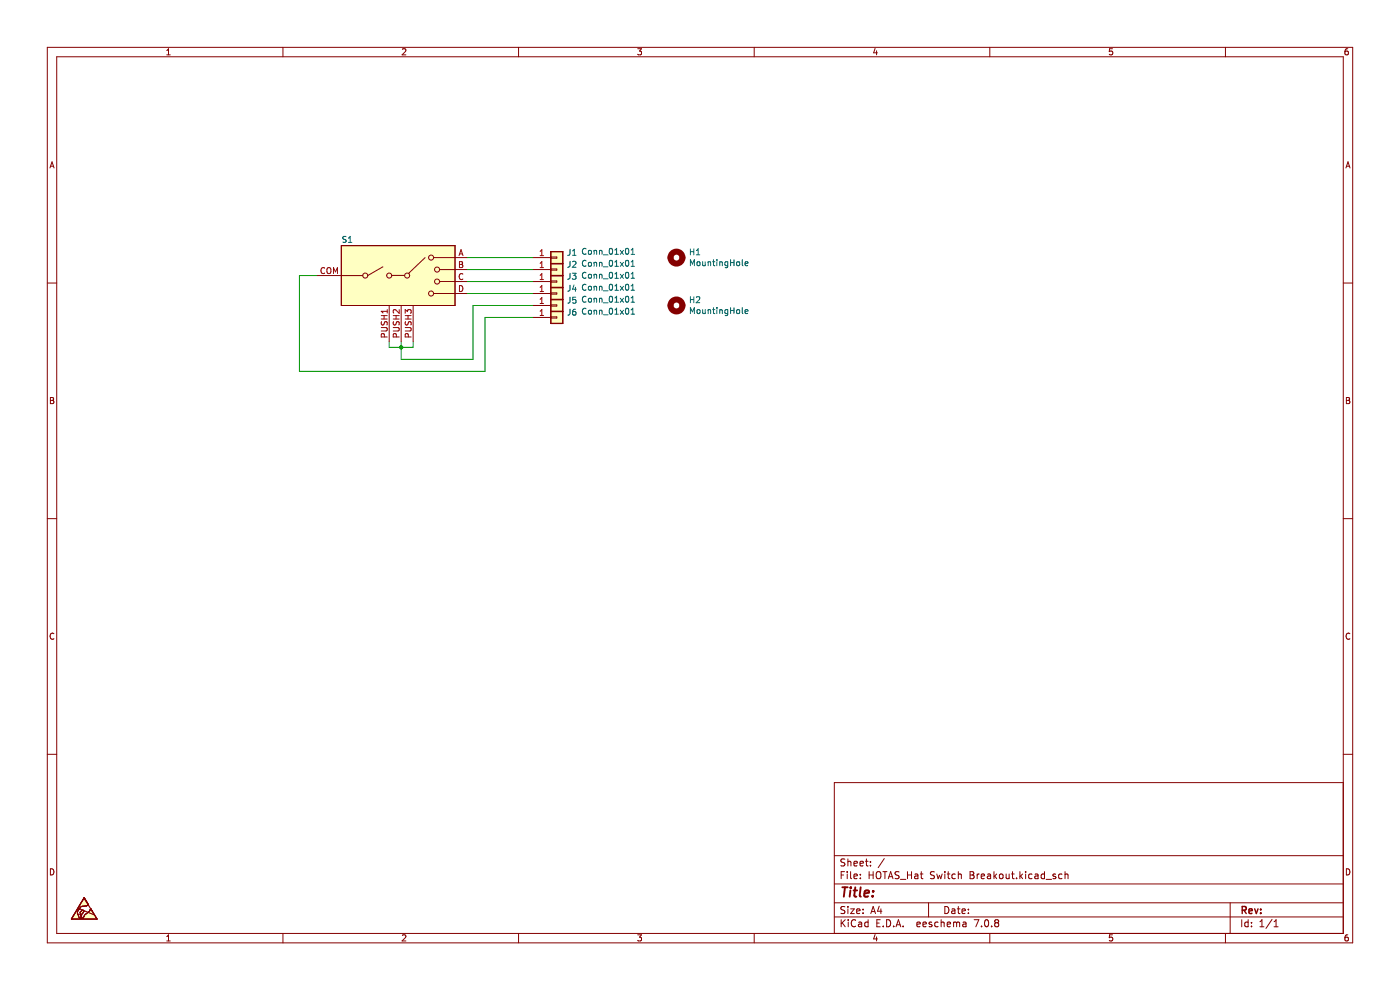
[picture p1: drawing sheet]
<svg xmlns="http://www.w3.org/2000/svg" width="297mm" height="210mm" viewBox="0 0 297 210" stroke-linecap="round" stroke-linejoin="round" font-family="sans-serif">
<g fill="none" stroke="#840000" stroke-width=".21">
<path d="M10 10h277v190h-277zM12 12h273v186h-273zM35.4 11.6h.7M35.4 10.7l.3-.4v1.3M60 10v2M85.4 10.5l.5-.2 .2 .4-.8 .9h.8M110 10v2M135.3 10.3h.8l-.4 .5 .3 .2v.5l-.2 .1-.5-.1M160 10v2M185.6 10.3l-.3 .9h.8M186 10.8v.8M210 10v2"/>
<path d="M236 10.3h-.6l-.1 .7 .6-.1 .1 .6-.2 .1-.5-.1M260 10v2M285.9 10.3l-.3 .1-.2 .2-.1 .8 .3 .2 .4-.1-.1-.6-.3-.1-.3 .3M10.6 35.6l.4-1.3 .5 1.3M10.7 35.3h.6M285.5 35.6l.5-1.3 .4 1.3M285.7 35.3h.6M10 60h2M285 60h2M10.7 84.3h.4l.3 .3-.3 .3 .3 .2v.3l-.2 .2h-.5zM10.7 84.9h.4M285.6 84.3h.5l.2 .3-.2 .3 .2 .2 .1 .3-.3 .2h-.5z"/>
<path d="M285.6 84.9h.5M10 110h2M285 110h2M11.4 134.4a.58 .58 0 0 0-.8 .6 .58 .58 0 0 0 .8 .5M286.4 134.4a.58 .58 0 0 0-.8 .6 .58 .58 0 0 0 .8 .5M10 160h2M285 166h-108v32M285 160h2M10.7 184.3a.66 .66 0 0 1 .7 .6 .66 .66 0 0 1-.7 .7zM35.4 198.7l.3-.4v1.3M35.4 199.6h.7M60 198v2"/>
<path d="M85.4 198.4l.5-.1 .2 .4-.8 .9h.8M110 198v2M135.3 198.3h.8l-.4 .5 .3 .1v.6l-.2 .1-.5-.1M160 198v2M177 194.5h108M177 191.5h108M177 187.5h108M177 181.5h108M178.4 195.1v1.5M178.4 185.6h.5M178.7 195.7l.6 .9M179.2 184.9h-.8v1.5"/>
<path d="M179.2 192.4l-.5-.1-.3 .1v.5l.7 .2 .1 .4-.3 .3-.5-.1M179.2 182.3l-.5-.1-.3 .1v.5l.7 .3 .1 .3-.3 .3-.5-.1M179.3 195.1l-.9 .8M179.7 184.9v.1M179.7 185.4v1M179.9 182.2v1.5M179.9 192.3v.1M179.9 192.8v1M179.9 182.8l.2-.1 .3 .1 .1 .9M179.9 195.1v.1M179.9 195.6v1M180.4 192.8h.8l-.8 1h.8"/>
<path d="M180.4 184.9v1.3l.3 .2M181.2 185.9l.7-.2-.1-.2-.4-.1-.2 .2v.7h.6M181.2 183.2l.7-.1-.1-.3-.4-.1-.2 .2v.7h.6M181.5 195.2a.71 .71 0 0 0-1 .5 .71 .71 0 0 0 .7 .9l.3-.2M181.7 193.3l.7-.2v-.2l-.5-.1-.2 .2 .1 .7h.6M182.2 195.7h.5l.1 .9M182.4 183.2l.8-.1-.1-.3-.4-.1-.3 .2 .1 .7h.6M182.5 186.2v.2M182.5 185.5v.1M182.8 195.9l-.5 .1-.2 .2 .2 .4 .5-.1M183.1 192.9v.1M183.1 193.6v.2"/>
<path d="M183.6 182.7h.6M183.8 182.2v1.3l.4 .2M184.2 195.7l-.5-.1-.3 .3 .2 .6h.6M184.2 195.1v1.5M184.4 185.6h.8M184.4 184.9v1.5M184.7 183.5v.2M184.7 182.8v.1M184.7 193.8l.5-1.5 .5 1.5M184.9 193.4h.7M185.2 184.9v1.5M185.6 198.2l-.3 1h.8"/>
<path d="M185.9 185.1l.3-.2a.5 .5 0 0 1 .7 .5v.5a.5 .5 0 0 1-.5 .5 .5 .5 0 0 1-.5-.5zM186 198.7v.9M186 195.8h.5M186.5 192.2l-.3 1.1h.9M186.7 195.1h-.7v1.5h.7M186.9 192.8v1M187.3 184.9h.9M187.4 196.4v.2M187.6 182.1l-1.3 1.9M187.7 184.9v1.5M188.1 195.1a.76 .76 0 0 1 .9 .7 .76 .76 0 0 1-.9 .8zM188.4 186.4l.5-1.5 .5 1.5"/>
<path d="M188.6 186h.7M189.6 196.4v.2M190.1 196.6l.5-1.5 .5 1.5M190.2 196.2h.7M190.7 185l-.5-.1-.3 .1v.5l.7 .2 .1 .4-.3 .3-.5-.1M191 186.5h1.2M191.6 196.4v.2M192.5 185.6h.9M192.5 184.9v1.5M193.4 184.9v1.5M194.1 185.5h.6v.9M194.5 196.1l.7-.2v-.2l-.5-.1-.2 .2 .1 .7h.6"/>
<path d="M194.7 185.7l-.5 .1-.2 .2 .2 .4 .5-.1M195.2 185.4h.6M195.4 184.9v1.3l.4 .2M195.8 196.1l.7-.2-.1-.2-.4-.1-.2 .2 .1 .7h.5M197 191.5v3M197.7 195.7l-.4-.1-.2 .2 .1 .2 .5 .2v.3h-.6M198.2 185l-.5-.1-.3 .1v.5l.7 .2 .1 .4-.3 .3-.5-.1M198.7 185.4l.3 1 .3-.7 .3 .7 .3-1M199 195.7l-.4-.1-.3 .3 .1 .6h.6M199.7 195.7l.2-.1 .3 .1 .1 .9M199.7 195.1v1.5M200.4 184.9v.1"/>
<path d="M200.4 185.4v1M200.4 192.3a.76 .76 0 0 1 .9 .7 .76 .76 0 0 1-.9 .8zM200.9 196.1l.8-.2-.1-.2-.4-.1-.3 .2 .1 .7h.6M200.9 185.4h.6M201.2 184.9v1.3l.3 .2M201.9 192.9h.6l.1 .9M202.3 195.7l.4-.1 .2 .2M202.3 195.6v1M202.6 193.1l-.5 .1-.2 .2 .2 .4 .5-.1M202.7 185.5l-.5-.1-.3 .3 .2 .6h.6M202.9 195.8l.3-.2 .3 .1 .1 .9M202.9 195.8v.8"/>
<path d="M203.1 192.8h.6M203.3 192.3v1.3l.4 .2M203.3 184.9v1.5M203.3 185.5l.2-.1 .4 .1v.9M204.1 193.3l.7-.2-.1-.2-.4-.1-.2 .2 .1 .7h.5M204.3 195.7h.6v.9M204.9 195.9l-.5 .1-.2 .2 .2 .4 .5-.1M205.4 193.6v.2M205.4 192.9v.1M205.8 185.6h.5M205.8 184.9h.5l.3 .3-.3 .4 .3 .1 .1 .4-.3 .3h-.6zM206.7 195.1h1l-.7 1.5"/>
<path d="M207.3 185.4v1M207.7 185.4l-.4 .3M208.2 185.9l.7-.2-.1-.2-.4-.1-.2 .2v.7h.6M208.2 196.4v.2M209 195.2l.2-.1a.8 .8 0 0 1 .5 .7 .8 .8 0 0 1-.5 .8l-.3-.6zM209.5 185.5h.6l.1 .9M210 198v2M210.2 185.7l-.5 .1-.3 .2 .3 .4 .5-.1M210.4 196.4v.2M210.9 184.9v1.5M211 185.8l.4 .6M211.3 195.7l-.3 .3v.3l.3 .3 .4-.1 .2-.2-.1-.4-.2-.2"/>
<path d="M211.3 195.7l-.3-.3 .3-.3 .4 .1 .2 .2-.3 .3M211.3 195.7h.3M211.4 185.4l-.5 .6M212.1 185.5l.2-.1 .4 .1 .1 .6-.1 .2-.4 .1-.2-.2zM213.4 185.4l.1 .9 .4 .1 .2-.2M214.1 185.4v1M214.6 185.4h.6M214.8 184.9v1.3l.4 .2M215.7 186.2v.2M216.4 184.9v1.5M216.5 185.8l.4 .6M216.9 185.4l-.5 .6"/>
<path d="M217.6 184.9v.1M217.6 185.4v1M218.9 185.5l-.4-.1-.3 .3 .2 .6h.5M219.6 185.5h.6v.9M220.2 185.7l-.5 .1-.2 .2 .2 .4 .5-.1M221.6 185.5l-.4-.1-.3 .3 .1 .6h.6M221.6 184.9v1.5M221.9 186.5h1.2M223.9 185.5l-.3-.1-.2 .2v.2l.5 .2v.3h-.5M225.3 185.5l-.4-.1-.3 .3 .1 .6h.6M225.9 185.5l.3-.1 .3 .1 .1 .9M225.9 184.9v1.5"/>
<path d="M236 198.3h-.6l-.1 .6h.6l.1 .6-.2 .1-.5-.1M260 198v2M261 191.5v6.5M263.4 195.1v1.5M264.8 195.7l-.4-.1-.3 .3 .1 .6h.6M264.8 195.1v1.5M265.5 196.4v.2M265.5 195.7v.1M267.3 196.6h.8M267.3 195.5l.4-.4v1.5M269.9 195l-1.3 1.9M270.3 196.6h.8"/>
<path d="M270.3 195.5l.4-.4v1.5M285.6 184.3a.66 .66 0 0 1 .8 .6 .66 .66 0 0 1-.8 .7zM285.9 198.3l-.3 .1-.2 .2-.1 .7 .3 .3 .4-.1-.1-.6-.3-.1-.3 .2"/>
</g>
<path d="M263.5 193.1l.7-.1 .2-.2-.1-.4-.8-.1v1.5M263.9 193.1l.5 .7M265 193.3l.7-.2-.1-.2-.4-.1-.2 .2v.7h.6M266.2 192.8l.3 1 .4-1M267.5 193.6v.2M267.5 192.9v.1" fill="none" stroke="#840000" stroke-width=".3"/>
<path d="M178.7 188.2h1.1M179.3 188.2l-.3 2M180.4 188.9l-.2 1.3M180.5 188.2v.2M181.1 188.9h.7M181.4 188.2l-.2 1.7 .1 .2 .4 .1M182.6 188.2l-.2 1.7 .2 .3M183.4 189.5l.9-.1v-.4h-.8l-.2 .9 .3 .3 .6-.1M185.1 190v.2M185.3 189l-.1 .2" fill="none" stroke="#840000" stroke-width=".4"/>
<path d="M17.8 190.4l.9 1.5a1.73 1.73 0 0 1-1.4 .4l-.4 .4a1.08 1.08 0 0 0-.2 1.6l.2 .5 .2-.1 .1-.4-.2-.8 .2-.2a.31 .31 0 0 1 .5-.1 .31 .31 0 0 1-.1 .5l-.2 .2-.1 .7 .1 .2h.2a3.3 3.3 0 0 1 1.5-1.6l.2-.4 1.3 2.2h-5.4z" fill-rule="evenodd" fill="#ffffc2"/>
<g fill="none" stroke="#840000" stroke-width=".21">
<path d="M15.2 194.9v.1M15.2 195h5.4M16.5 193.8v.1M17 194l.1 .1M17 193.9h.1M17.1 194.1v.6M17.2 194.6h-.1M17.6 194.7v.1M17.8 193.4l-.2-.3-.4 .2-.2 .2 .1 .6M17.8 193.4h.1M17.8 190.4h.1M17.8 190.4v.1"/>
<path d="M17.8 190.5l-2.6 4.4M17.9 190.5l.8 1.3M17.9 190.4v.1M17.9 190.5h.1M18.4 192.1l-.5 .1a1.49 1.49 0 0 0-1.4 1l-.1 .4 .4 1 .1 .2 .2-.1M18.5 192.1h.1M18.7 191.8h.1M18.7 191.8l-.4 .4M19.1 193v.1M19.3 192.8h.1M19.3 192.8l-.3 .5a3.3 3.3 0 0 0-1.4 1.5l-.2-.1-.1-.6 .5-.7M19.3 192.8l1.3 2.1"/>
<path d="M20.6 194.9v.1"/>
</g>
<path d="M72.4 52.1h24.1v12.7h-24.1z" fill-rule="evenodd" fill="#ffffc2"/>
<path d="M72.4 52.1h24.1v12.7h-24.1z" fill="none" stroke="#840000" stroke-width=".21"/>
<path d="M116.8 58.5h2.6v2.5h-2.6z" fill-rule="evenodd" fill="#ffffc2"/>
<path d="M116.8 58.5h2.6v2.5h-2.6z" fill="none" stroke="#840000" stroke-width=".25"/>
<path d="M116.8 63.5h2.6v2.6h-2.6z" fill-rule="evenodd" fill="#ffffc2"/>
<path d="M116.8 63.5h2.6v2.6h-2.6z" fill="none" stroke="#840000" stroke-width=".25"/>
<path d="M116.8 61h2.6v2.5h-2.6z" fill-rule="evenodd" fill="#ffffc2"/>
<path d="M116.8 61h2.6v2.5h-2.6z" fill="none" stroke="#840000" stroke-width=".25"/>
<path d="M116.8 66.1h2.6v2.5h-2.6z" fill-rule="evenodd" fill="#ffffc2"/>
<path d="M116.8 66.1h2.6v2.5h-2.6z" fill="none" stroke="#840000" stroke-width=".25"/>
<path d="M116.8 53.4h2.6v2.5h-2.6z" fill-rule="evenodd" fill="#ffffc2"/>
<path d="M116.8 53.4h2.6v2.5h-2.6z" fill="none" stroke="#840000" stroke-width=".25"/>
<path d="M116.8 55.9h2.6v2.6h-2.6z" fill-rule="evenodd" fill="#ffffc2"/>
<path d="M116.8 53.4h2.6v15.2h-2.6zM116.8 58.5h2.6M116.8 55.9h2.6M116.8 61h2.6M116.8 66.1h2.6M116.8 63.5h2.6M16.5 192.7l3.5 1.4M17.8 190.5l2.8 4.4h-5.5z" fill="none" stroke="#840000" stroke-width=".25"/>
<path d="M67.3 58.5h-3.8v20.3h39.4v-11.5h10.1M99.1 54.6h13.9M99.1 57.2h13.9M99.1 59.7h13.9M82.6 72.4v1.3h5v-1.3M99.1 62.3h13.9M113 64.8h-12.7v11.4h-15.2v-3.8" fill="none" stroke="#009600" stroke-width=".21"/>
<g fill="none" stroke="#840000" stroke-width=".21">
<path d="M67.3 58.5h9.6M72.4 52.1h24.1v12.7h-24.1zM81.2 56.6l-3.2 1.9M83.1 58.4h2.7M90.2 54.6l-3.4 3.3M92 54.6h7.1M93.3 57.2h5.8M93.3 59.7h5.8M113 59.7h3.8M113 57.2h3.8M113 54.6h3.8M116.8 54.5h1.3v.3h-1.3z"/>
<path d="M116.8 57.1h1.3v.2h-1.3zM116.8 59.6h1.3v.2h-1.3zM82.6 64.8v7.6M85.1 64.8v7.6M87.6 64.8v7.6M92 62.3h7.1M113 64.8h3.8M113 62.3h3.8M113 67.3h3.8M116.8 62.1h1.3v.3h-1.3zM116.8 64.7h1.3v.2h-1.3zM116.8 67.2h1.3v.3h-1.3z"/>
<path d="M15.2 194.9v.1M15.2 195h5.4M16.5 193.8v.1M17 194l.1 .1M17 193.9h.1M17.1 194.1v.6M17.2 194.6h-.1M17.6 194.7v.1M17.8 193.4l-.2-.3-.4 .2-.2 .2 .1 .6M17.8 193.4h.1M17.8 190.4h.1M17.8 190.4v.1"/>
<path d="M17.8 190.5l-2.6 4.4M17.9 190.5l.8 1.3M17.9 190.4v.1M17.9 190.5h.1M18.4 192.1l-.5 .1a1.49 1.49 0 0 0-1.4 1l-.1 .4 .4 1 .1 .2 .2-.1M18.5 192.1h.1M18.7 191.8h.1M18.7 191.8l-.4 .4M19.1 193v.1M19.3 192.8h.1M19.3 192.8l-.3 .5a3.3 3.3 0 0 0-1.4 1.5l-.2-.1-.1-.6 .5-.7M19.3 192.8l1.3 2.1"/>
<path d="M20.6 194.9v.1"/>
<circle cx="77.5" cy="58.5" r=".53"/>
<circle cx="82.6" cy="58.5" r=".53"/>
<circle cx="86.4" cy="58.5" r=".53"/>
<circle cx="91.5" cy="54.6" r=".53"/>
<circle cx="92.7" cy="57.2" r=".53"/>
<circle cx="92.7" cy="59.7" r=".53"/>
<circle cx="91.5" cy="62.3" r=".53"/>
</g>
<g fill="none" stroke="#a90000" stroke-width=".21">
<path d="M68.9 56.9a.56 .56 0 0 0-.8 .5 .56 .56 0 0 0 .8 .5M69.4 56.9l.3-.1a.43 .43 0 0 1 .5 .4v.4a.42 .42 0 0 1-.4 .5 .42 .42 0 0 1-.4-.5zM70.7 58v-1.2l.5 .9 .4-.9v1.2M97.4 54.2l.4-1.2 .4 1.2M97.5 55.5h.4l.2 .2-.2 .4 .2 .1 .1 .3-.2 .3h-.5zM97.5 56.1h.4M97.5 53.9h.6M98.2 58.2a.56 .56 0 0 0-.8 .5 .56 .56 0 0 0 .8 .5M114.6 56.8h.7M114.6 59.3h.7M114.6 53.3l.3-.3v1.2M114.6 55.9l.3-.4v1.3"/>
<path d="M114.6 58.4l.3-.4v1.3M114.6 54.2h.7M80.9 69.5h1l.2 .2v.4l-.2 .1h-1M80.9 67.7h1.2M80.9 66.9h1.2M80.9 68.2l.1 .7h.4l.2-.6 .3-.1 .2 .3v.4M81.5 66.9v.8M81.5 71.5v-.6l-.5-.1-.1 .7h1.2M82.1 65.7v.7M82.1 66h-1.2l.3 .4M83.4 69.5h1l.3 .2-.1 .4-.2 .1h-1M83.4 67.7h1.3"/>
<path d="M83.4 66.9h1.3M83.5 68.2v.7h.4l.2-.6 .3-.1 .3 .3-.1 .4M84 66.9v.8M84.1 71.5l-.1-.6-.5-.1-.1 .7h1.3M84.7 65.7v.8l-.9-.8-.4 .2 .1 .5M86 69.5h1l.2 .2v.4l-.2 .1h-1M86 67.7h1.2M86 66.9h1.2M86 66.5v-.8l.4 .4 .2-.4h.5l.1 .2-.1 .6M86 68.2l.1 .7h.3l.3-.6 .3-.1 .2 .3v.4M86.6 66.9v.8M86.6 71.5v-.6l-.5-.1-.1 .7h1.2"/>
<path d="M97.5 60.6a.64 .64 0 0 1 .7 .6 .64 .64 0 0 1-.7 .6zM114.6 61.8h.7M114.6 66.9h.7M114.6 60.9l.3-.3v1.2M114.6 63.5l.3-.4v1.3M114.6 66l.3-.3v1.2M114.6 64.4h.7"/>
</g>
<g fill="none" stroke="#006464" stroke-width=".21">
<path d="M73.4 50.2l-.6 .1v.3l.5 .3 .1 .3-.2 .2h-.5M73.9 51.4h.7M73.9 50.5l.4-.4v1.3M120.9 52.9v1.1l-.5 .2M120.9 55.4v1.1l-.5 .2M120.9 58v1.1l-.5 .1M121.4 58h.8l-.4 .4 .3 .2v.5l-.1 .1-.6-.1M121.5 55.5l.5-.1 .2 .4-.8 .9h.8M121.5 54.2h.7M121.5 53.2l.3-.3v1.3M124.3 57.9a.56 .56 0 0 0-.8 .5 .56 .56 0 0 0 .8 .5M124.3 52.8a.56 .56 0 0 0-.8 .5 .56 .56 0 0 0 .8 .5"/>
<path d="M124.3 55.3a.56 .56 0 0 0-.8 .6 .56 .56 0 0 0 .8 .5M124.9 58.3l.2-.1 .3 .1v.7l-.5-.1zM124.9 53.2l.2-.1 .3 .1v.7l-.5-.1zM124.9 55.8l.2-.2 .3 .2v.6h-.5zM126 58.3l.5-.1 .1 .8M126 53.1v.9M126 55.6v.9M126 58.2v.8M126 53.2h.5l.1 .8M126 55.8l.5-.1 .1 .8M127.2 58.3l.5-.1v.8M127.2 53.1v.9"/>
<path d="M127.2 55.6v.9M127.2 58.2v.8M127.2 53.2h.5v.8M127.2 55.8l.5-.1v.8M128 59.2h1M128 54.1h1M128 56.6h1M129.4 55.3l.1-.1a.68 .68 0 0 1 .5 .7 .68 .68 0 0 1-.5 .6l-.3-.5zM129.4 52.8l.1-.1a.68 .68 0 0 1 .5 .6 .68 .68 0 0 1-.5 .7l-.3-.5zM129.4 57.8h.1a.68 .68 0 0 1 .5 .6 .68 .68 0 0 1-.5 .6 .84 .84 0 0 1-.1-1.2zM130.4 59h.8M130.4 53l.4-.3v1.3"/>
<path d="M130.4 55.6l.4-.4v1.3M130.4 58.1l.4-.3v1.2M130.4 54h.8M130.4 56.5h.8M131.6 58.2l.7 .8M131.6 53.1l.7 .9M131.6 55.6l.7 .9M132.3 58.2l-.7 .8M132.3 53.1l-.7 .9M132.3 55.6l-.7 .9M132.8 52.8l.2-.1a.68 .68 0 0 1 .4 .6 .68 .68 0 0 1-.4 .7l-.3-.5zM132.8 55.3l.2-.1a.68 .68 0 0 1 .4 .7 .68 .68 0 0 1-.4 .6l-.3-.5z"/>
<path d="M132.9 57.8h.1a.68 .68 0 0 1 .4 .6 .68 .68 0 0 1-.4 .6 .84 .84 0 0 1-.1-1.2zM133.9 59h.7M133.9 55.6l.3-.4v1.3M133.9 53l.3-.3v1.3M133.9 58.1l.3-.3v1.2M133.9 54h.7M133.9 56.5h.7M146.5 52.8v1.3M146.5 56.4v-1.3l.4 .9 .4-.9v1.3M146.5 53.4h.7M147.2 52.8v1.3M147.7 54.1h.8"/>
<path d="M147.7 53.1l.4-.3v1.3M147.9 55.6l.2-.1 .4 .1-.1 .7-.5-.1zM149.1 55.5v.8l.5-.1M149.6 55.5v.9M150.2 55.6h.5l.1 .8M150.2 55.5v.9M151.2 55.5h.5M151.4 55.1v1.1l.3 .2M152.1 55.1v.1M152.1 55.5v.9M152.7 55.6h.5v.8M152.7 55.5v.9"/>
<path d="M154.4 55.6l-.4-.1-.2 .3 .1 .5h.5M154.4 55.5v1l-.3 .3-.3-.1M155 55.1v1.3M155 55.7h.7M155.7 55.1v1.3M156.3 55.6l.2-.1 .4 .1-.1 .7-.5-.1zM157.5 55.1v1.1l.1 .2M158.1 55.9l.6-.1-.1-.2-.3-.1-.2 .2v.6h.5M120.9 60.5v1.1l-.5 .2M120.9 63v1.1l-.5 .2M120.9 65.6v1.1l-.5 .2M121.8 60.4l-.3 1h.8"/>
<path d="M122.1 65.6h-.4l-.2 .3v.7l.2 .3 .4-.2v-.6h-.4l-.2 .2M122.1 60.9v.9M122.1 63h-.6v.6h.6v.6l-.1 .1-.5-.1M124.3 60.4a.56 .56 0 0 0-.8 .5 .56 .56 0 0 0 .8 .5M124.3 63a.56 .56 0 0 0-.8 .5 .56 .56 0 0 0 .8 .5M124.3 65.5a.56 .56 0 0 0-.8 .5 .56 .56 0 0 0 .8 .5M124.9 63.4l.2-.1 .3 .1v.6h-.5zM124.9 60.8l.2-.1 .3 .1v.7l-.5-.1zM124.9 65.9l.2-.1 .3 .1v.7l-.5-.1zM126 60.7v.9M126 63.3v.8M126 65.8v.8"/>
<path d="M126 60.8h.5l.1 .8M126 63.4l.5-.1 .1 .8M126 65.9h.5l.1 .7M127.2 60.7v.9M127.2 63.3v.8M127.2 65.8v.8M127.2 60.8h.5v.8M127.2 63.4l.5-.1v.8M127.2 65.9h.5v.7M128 64.2h1M128 61.7h1M128 66.8h1"/>
<path d="M129.4 63l.1-.2a.68 .68 0 0 1 .5 .7 .68 .68 0 0 1-.5 .6l-.3-.5zM129.4 60.4l.1-.1a.68 .68 0 0 1 .5 .6 .68 .68 0 0 1-.5 .7l-.3-.5zM129.4 65.5l.1-.1a.68 .68 0 0 1 .5 .6 .68 .68 0 0 1-.5 .6l-.3-.4zM130.4 60.7l.4-.4v1.3M130.4 63.2l.4-.4v1.3M130.4 65.7l.4-.3v1.2M130.4 64.1h.8M130.4 61.6h.8M130.4 66.6h.8M131.6 63.3l.7 .8M131.6 60.7l.7 .9M131.6 65.8l.7 .8"/>
<path d="M132.3 63.3l-.7 .8M132.3 60.7l-.7 .9M132.3 65.8l-.7 .8M132.8 60.4l.2-.1a.68 .68 0 0 1 .4 .6 .68 .68 0 0 1-.4 .7l-.3-.5zM132.8 63l.2-.2a.68 .68 0 0 1 .4 .7 .68 .68 0 0 1-.4 .6l-.3-.5zM132.8 65.5l.2-.1a.68 .68 0 0 1 .4 .6 .68 .68 0 0 1-.4 .6l-.3-.4zM133.9 60.7l.3-.4v1.3M133.9 63.2l.3-.4v1.3M133.9 65.7l.3-.3v1.2M133.9 64.1h.7M133.9 61.6h.7M133.9 66.6h.7"/>
<path d="M146.5 63.5h.7M146.5 62.9v1.3M146.5 66.5v-1.2l.4 .9 .4-.9v1.2M147.2 62.9v1.3M147.7 63.1l.5-.2 .3 .4-.8 .9h.8M147.9 65.8l.2-.1 .4 .1-.1 .7-.5-.1zM149.1 65.7v.8l.5-.1M149.6 65.7v.8M150.2 65.7v.8M150.2 65.8l.5-.1 .1 .8M151.2 65.7h.5M151.4 65.3v1l.3 .2"/>
<path d="M152.1 65.3v.1M152.1 65.7v.8M152.7 65.7v.8M152.7 65.8l.5-.1v.8M154.4 65.7v1l-.3 .2h-.3M154.4 65.7h-.4l-.2 .2 .1 .6h.5M155 65.3v1.2M155 65.9h.7M155.7 65.3v1.2M156.3 65.8l.2-.1 .4 .1-.1 .7-.5-.1zM157.5 65.3v1l.1 .2M158.1 66.1l.6-.1-.1-.3h-.3l-.2 .2v.6h.5"/>
</g>
<g fill="none" stroke="#840000" stroke-width="1.3">
<circle cx="143.5" cy="54.6" r="1.27"/>
<circle cx="143.5" cy="64.8" r="1.27"/>
</g>
<circle cx="85.1" cy="73.7" r=".46" fill="#009600"/>
</svg>
